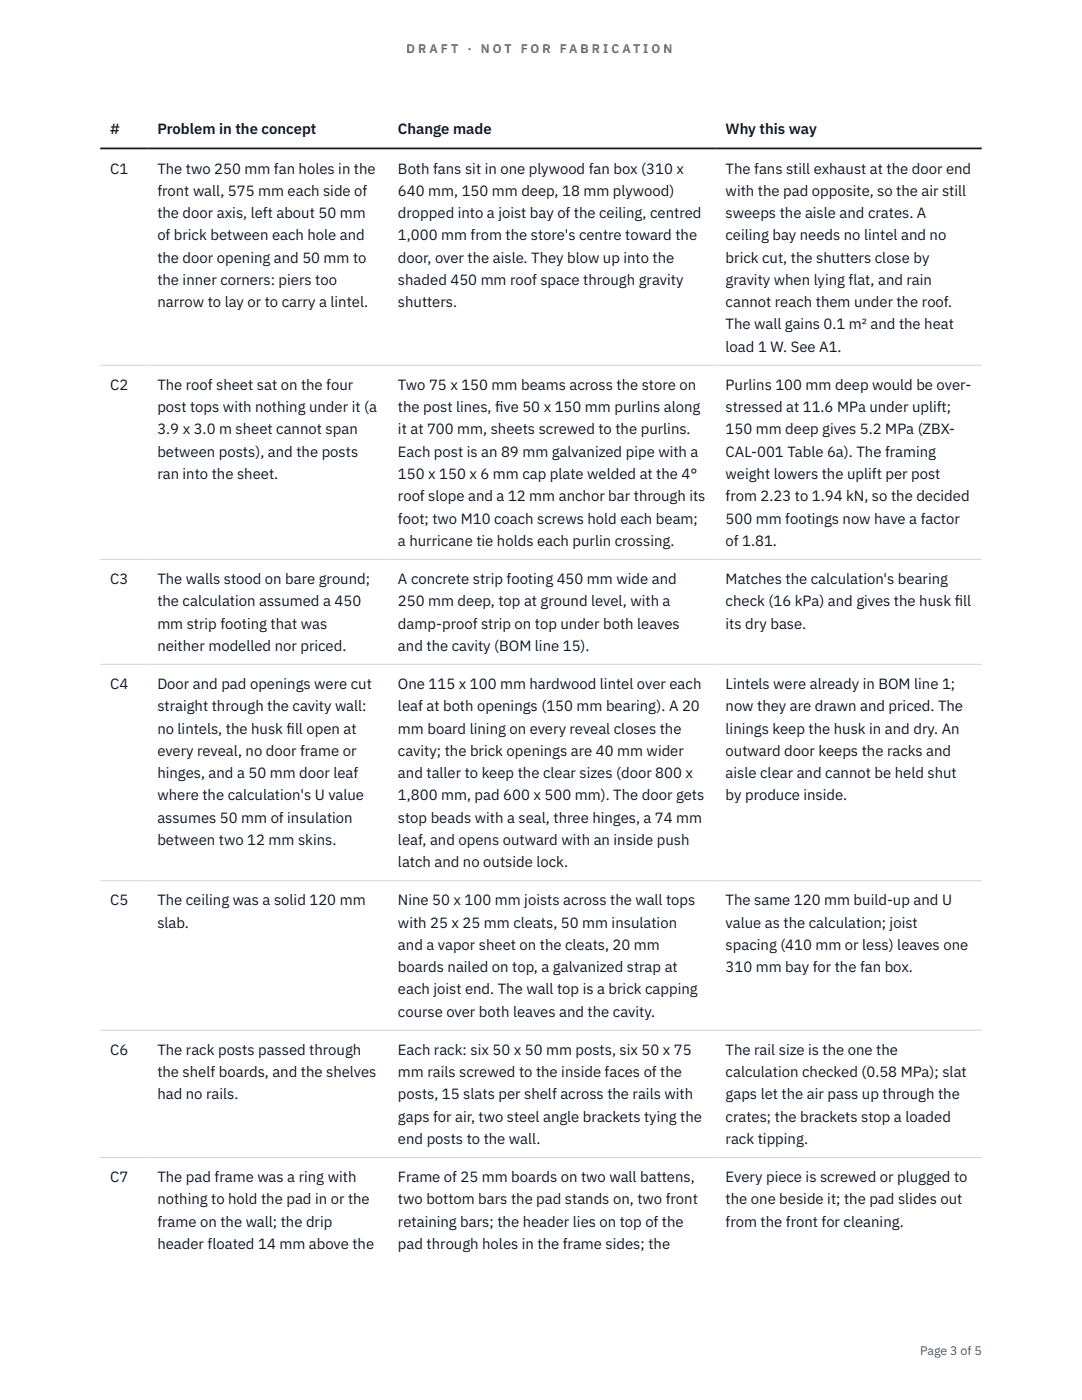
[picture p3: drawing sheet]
<svg xmlns="http://www.w3.org/2000/svg" width="216mm" height="279mm" viewBox="0 0 216 279" stroke-linecap="round" stroke-linejoin="round" font-family="sans-serif">
<defs><g id="words">
<g font-size="3" fill="#111827">
<text x="22" y="26.8">#</text>
<text x="31.4" y="26.8">Problem in the concept</text>
<text x="79.4" y="26.8">Change made</text>
<text x="144.8" y="26.8">Why this way</text>
<text x="22" y="34.6">C1</text>
<text x="31.4" y="34.6">The two 250 mm fan holes in the</text>
<text x="79.4" y="34.6">Both fans sit in one plywood fan box (310 x</text>
<text x="144.8" y="34.6">The fans still exhaust at the door end</text>
<text x="31.4" y="39.1">front wall, 575 mm each side of</text>
<text x="79.4" y="39.1">640 mm, 150 mm deep, 18 mm plywood)</text>
<text x="144.8" y="39.1">with the pad opposite, so the air still</text>
<text x="31.4" y="43.5">the door axis, left about 50 mm</text>
<text x="31.4" y="48">of brick between each hole and</text>
<text x="79.4" y="43.5">dropped into a joist bay of the ceiling, centred</text>
<text x="79.4" y="48">1,000 mm from the store's centre toward the</text>
<text x="144.8" y="43.5">sweeps the aisle and crates. A</text>
<text x="144.8" y="48">ceiling bay needs no lintel and no</text>
<text x="31.4" y="52.4">the door opening and 50 mm to</text>
<text x="79.4" y="52.4">door, over the aisle. They blow up into the</text>
<text x="144.8" y="52.4">brick cut, the shutters close by</text>
<text x="31.4" y="56.9">the inner corners: piers too</text>
<text x="79.4" y="56.9">shaded 450 mm roof space through gravity</text>
<text x="144.8" y="56.9">gravity when lying flat, and rain</text>
<text x="31.4" y="61.3">narrow to lay or to carry a lintel.</text>
<text x="79.4" y="61.3">shutters.</text>
<text x="144.8" y="61.3">cannot reach them under the roof.</text>
<text x="144.8" y="65.7">The wall gains 0.1 m² and the heat</text>
<text x="144.8" y="70.2">load 1 W. See A1.</text>
<text x="22" y="77.8">C2</text>
<text x="31.4" y="77.8">The roof sheet sat on the four</text>
<text x="79.4" y="77.8">Two 75 x 150 mm beams across the store on</text>
<text x="144.8" y="77.8">Purlins 100 mm deep would be over-</text>
<text x="31.4" y="82.3">post tops with nothing under it (a</text>
<text x="79.4" y="82.3">the post lines, f</text>
<text x="98.8" y="82.3">ive 50 x 150 mm purlins along</text>
<text x="144.8" y="82.3">stressed at 11.6 MPa under uplift;</text>
<text x="31.4" y="86.7">3.9 x 3.0 m sheet cannot span</text>
<text x="79.4" y="86.7">it at 700 mm, sheets screwed to the purlins.</text>
<text x="144.8" y="86.7">150 mm deep gives 5.2 MPa (ZBX-</text>
<text x="31.4" y="91.1">between posts), and the posts</text>
<text x="31.4" y="95.6">ran into the sheet.</text>
<text x="79.4" y="91.1">Each post is an 89 mm galvanized pipe with a</text>
<text x="79.4" y="95.6">150 x 150 x 6 mm cap plate welded at the 4°</text>
<text x="144.8" y="91.1">CAL-001 Table 6a). The framing</text>
<text x="144.8" y="95.6">weight lowers the uplift per post</text>
<text x="79.4" y="100">roof slope and a 12 mm anchor bar through its</text>
<text x="144.8" y="100">from 2.23 to 1.94 kN, so the decided</text>
<text x="79.4" y="104.5">foot; two M10 coach screws hold each beam;</text>
<text x="144.8" y="104.5">500 mm footings now have a factor</text>
<text x="79.4" y="108.9">a hurricane tie holds each purlin crossing.</text>
<text x="144.8" y="108.9">of 1.81.</text>
<text x="22" y="116.5">C3</text>
<text x="31.4" y="116.5">The walls stood on bare ground;</text>
<text x="79.4" y="116.5">A concrete strip footing 450 mm wide and</text>
<text x="144.8" y="116.5">Matches the calculation's bearing</text>
<text x="31.4" y="121">the calculation assumed a 450</text>
<text x="31.4" y="125.4">mm strip footing that was</text>
<text x="79.4" y="121">250 mm deep, top at ground level, with a</text>
<text x="79.4" y="125.4">damp-proof strip on top under both leaves</text>
<text x="144.8" y="121">check (16 kPa) and gives the husk f</text>
<text x="144.8" y="125.4">its dry base.</text>
<text x="190.5" y="121">ill</text>
<text x="31.4" y="129.9">neither modelled nor priced.</text>
<text x="79.4" y="129.9">and the cavity (BOM line 15).</text>
<text x="22" y="137.5">C4</text>
<text x="31.4" y="137.5">Door and pad openings were cut</text>
<text x="79.4" y="137.5">One 115 x 100 mm hardwood lintel over each</text>
<text x="144.8" y="137.5">Lintels were already in BOM line 1;</text>
<text x="31.4" y="142">straight through the cavity wall:</text>
<text x="79.4" y="142">leaf at both openings (150 mm bearing). A 20</text>
<text x="144.8" y="142">now they are drawn and priced. The</text>
<text x="31.4" y="146.4">no lintels, the husk f</text>
<text x="57.2" y="146.4">ill open at</text>
<text x="79.4" y="146.4">mm board lining on every reveal closes the</text>
<text x="144.8" y="146.4">linings keep the husk in and dry. An</text>
<text x="31.4" y="150.8">every reveal, no door frame or</text>
<text x="31.4" y="155.3">hinges, and a 50 mm door leaf</text>
<text x="79.4" y="150.8">cavity; the brick openings are 40 mm wider</text>
<text x="79.4" y="155.3">and taller to keep the clear sizes (door 800 x</text>
<text x="144.8" y="150.8">outward door keeps the racks and</text>
<text x="144.8" y="155.3">aisle clear and cannot be held shut</text>
<text x="31.4" y="159.7">where the calculation's U value</text>
<text x="79.4" y="159.7">1,800 mm, pad 600 x 500 mm). The door gets</text>
<text x="144.8" y="159.7">by produce inside.</text>
<text x="31.4" y="164.2">assumes 50 mm of insulation</text>
<text x="79.4" y="164.2">stop beads with a seal, three hinges, a 74 mm</text>
<text x="31.4" y="168.6">between two 12 mm skins.</text>
<text x="79.4" y="168.6">leaf, and opens outward with an inside push</text>
<text x="79.4" y="173.1">latch and no outside lock.</text>
<text x="22" y="180.7">C5</text>
<text x="31.4" y="180.7">The ceiling was a solid 120 mm</text>
<text x="31.4" y="185.1">slab.</text>
<text x="79.4" y="180.7">Nine 50 x 100 mm joists across the wall tops</text>
<text x="79.4" y="185.1">with 25 x 25 mm cleats, 50 mm insulation</text>
<text x="144.8" y="180.7">The same 120 mm build-up and U</text>
<text x="144.8" y="185.1">value as the calculation; joist</text>
<text x="79.4" y="189.6">and a vapor sheet on the cleats, 20 mm</text>
<text x="144.8" y="189.6">spacing (410 mm or less) leaves one</text>
<text x="79.4" y="194">boards nailed on top, a galvanized strap at</text>
<text x="144.8" y="194">310 mm bay for the fan box.</text>
<text x="79.4" y="198.5">each joist end. The wall top is a brick capping</text>
<text x="79.4" y="202.9">course over both leaves and the cavity.</text>
<text x="22" y="210.5">C6</text>
<text x="31.4" y="210.5">The rack posts passed through</text>
<text x="31.4" y="215">the shelf boards, and the shelves</text>
<text x="79.4" y="210.5">Each rack: six 50 x 50 mm posts, six 50 x 75</text>
<text x="79.4" y="215">mm rails screwed to the inside faces of the</text>
<text x="144.8" y="210.5">The rail size is the one the</text>
<text x="144.8" y="215">calculation checked (0.58 MPa); slat</text>
<text x="31.4" y="219.4">had no rails.</text>
<text x="79.4" y="219.4">posts, 15 slats per shelf across the rails with</text>
<text x="144.8" y="219.4">gaps let the air pass up through the</text>
<text x="79.4" y="223.9">gaps for air, two steel angle brackets tying the</text>
<text x="144.8" y="223.9">crates; the brackets stop a loaded</text>
<text x="79.4" y="228.3">end posts to the wall.</text>
<text x="144.8" y="228.3">rack tipping.</text>
<text x="22" y="235.9">C7</text>
<text x="31.4" y="235.9">The pad frame was a ring with</text>
<text x="79.4" y="235.9">Frame of 25 mm boards on two wall battens,</text>
<text x="144.8" y="235.9">Every piece is screwed or plugged to</text>
<text x="31.4" y="240.4">nothing to hold the pad in or the</text>
<text x="31.4" y="244.8">frame on the wall; the drip</text>
<text x="79.4" y="240.4">two bottom bars the pad stands on, two front</text>
<text x="79.4" y="244.8">retaining bars; the header lies on top of the</text>
<text x="144.8" y="240.4">the one beside it; the pad slides out</text>
<text x="144.8" y="244.8">from the front for cleaning.</text>
<text x="31.4" y="249.3">header floated 14 mm above the</text>
<text x="79.4" y="249.3">pad through holes in the frame sides; the</text>
</g>
<g font-size="2.5" fill="#b45309">
<text x="81.1" y="10.5">D R A F T</text>
<text x="93.3" y="10.5">·</text>
<text x="95.9" y="10.5">N O T</text>
<text x="103.9" y="10.5">F O R</text>
<text x="111.7" y="10.5">F A B R I C A T I O N</text>
</g>
<text font-size="2.5" fill="#4b5563" x="183.6" y="270.3">Page 3 of 5</text>
</g></defs>
<path d="M20 72.9h175.9M20 111.6h175.9M20 132.6h175.9M20 175.8h175.9M20 205.6h175.9M20 231h175.9" fill="none" stroke="#d1d5db" stroke-width=".2"/>
<path d="M20 29.6h175.9" fill="none" stroke="#111827" stroke-width=".35"/>
<use href="#words"/>
</svg>
